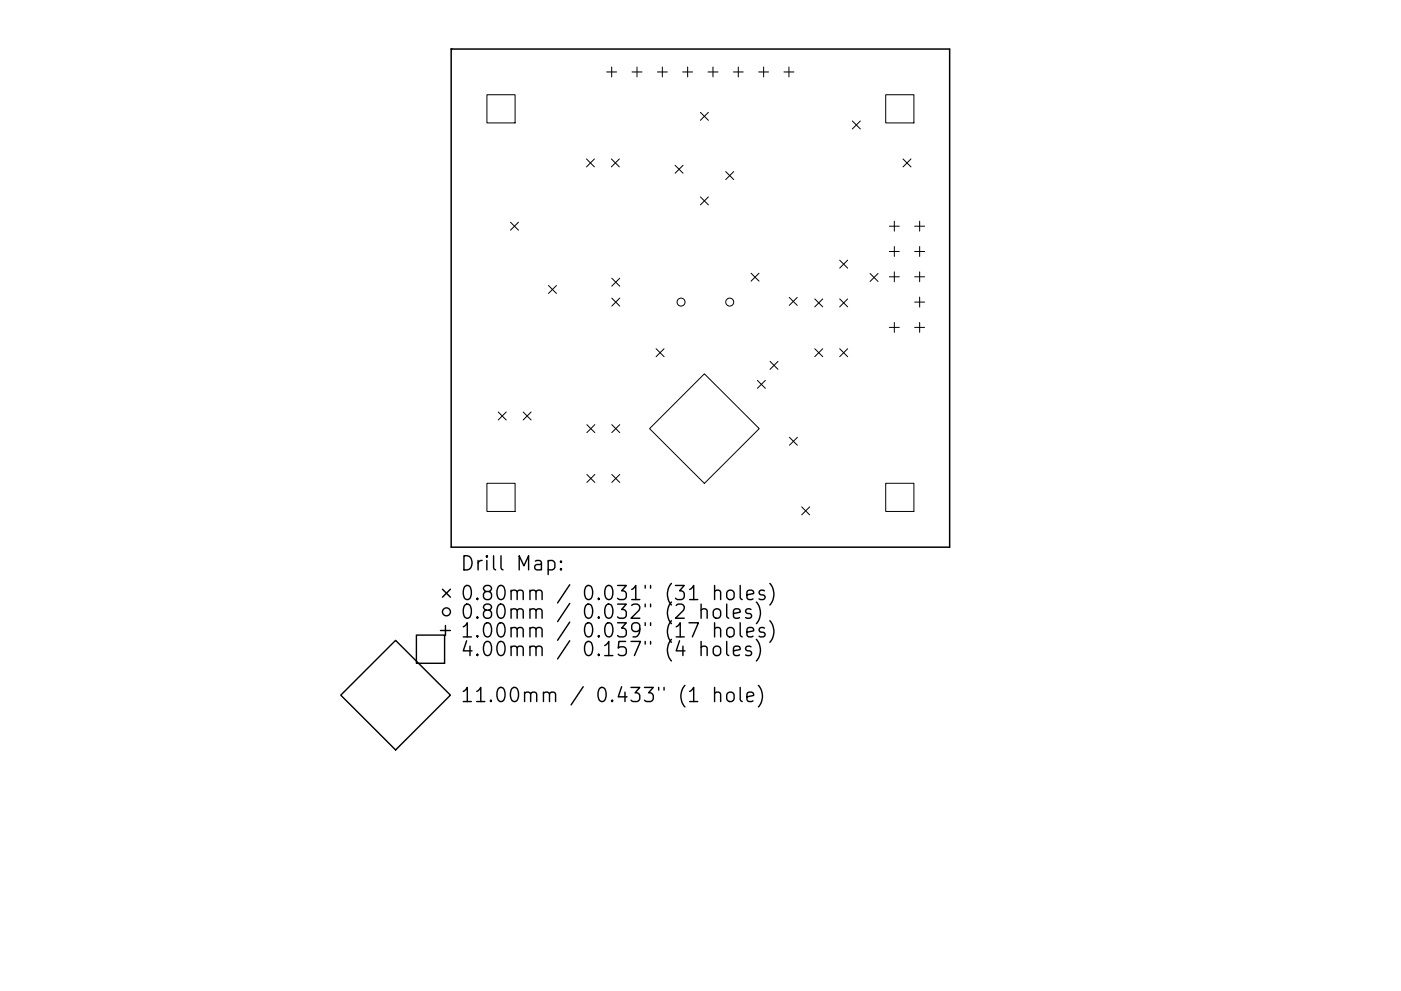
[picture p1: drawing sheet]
<svg xmlns="http://www.w3.org/2000/svg" width="297mm" height="210mm" viewBox="0 0 297 210" stroke-linecap="round" stroke-linejoin="round" font-family="sans-serif">
<defs><g id="words">
<g font-size="4.2">
<text x="97.5" y="121.1">Drill Map:</text>
<text x="97.5" y="127.4">0.80mm / 0.031&quot; (31 holes)</text>
<text x="97.5" y="131.3">0.80mm / 0.032&quot; (2 holes)</text>
<text x="97.5" y="135.3">1.00mm / 0.039&quot; (17 holes)</text>
<text x="97.5" y="139.2">4.00mm / 0.157&quot; (4 holes)</text>
<text x="97.5" y="149">11.00mm / 0.433&quot; (1 hole)</text>
</g>
</g></defs>
<circle cx="95.7" cy="10.4" r=".16" fill="#000"/>
<path d="M95.7 10.4h105.6v105.7h-105.6z" fill="none" stroke="#000" stroke-width=".32"/>
<g fill="none" stroke="#000" stroke-width=".21">
<path d="M128.6 15.3h2.1M129.7 14.2v2.1M134 15.3h2.1M135.1 14.2v2.1M139.4 15.3h2.1M140.4 14.2v2.1M144.7 15.3h2.2M145.8 14.2v2.1M150.1 15.3h2.1M151.2 14.2v2.1M155.5 15.3h2.1M156.5 14.2v2.1"/>
<path d="M160.8 15.3h2.2M161.9 14.2v2.1M166.2 15.3h2.1M167.3 14.2v2.1M103.2 20.1h6v6h-6zM124.3 33.7l1.7 1.7M126 33.7l-1.7 1.7M129.6 33.7l1.7 1.7M131.3 33.7l-1.7 1.7M143.1 35.1l1.7 1.7M144.8 35.1l-1.7 1.7M148.5 23.8l1.7 1.7"/>
<path d="M150.2 23.8l-1.7 1.7M153.9 36.4l1.7 1.7M155.6 36.4l-1.7 1.7M180.7 25.7l1.7 1.7M182.4 25.7l-1.7 1.7M187.8 20.1h6v6h-6zM191.5 33.7l1.6 1.7M193.1 33.7l-1.6 1.7M108.2 47.1l1.7 1.7M109.9 47.1l-1.7 1.7M129.7 59l1.7 1.7M131.4 59l-1.7 1.7"/>
<path d="M148.5 41.8l1.7 1.7M150.2 41.8l-1.7 1.7M159.2 58l1.7 1.7M160.9 58l-1.7 1.7M178 55.2l1.7 1.7M179.7 55.2l-1.7 1.7M184.5 58l1.7 1.7M186.2 58l-1.7 1.7M188.6 48h2.1M188.6 53.4h2.1M188.6 58.7h2.1M189.6 46.9v2.1"/>
<path d="M189.6 52.3v2.1M189.6 57.7v2.1M193.9 48h2.1M193.9 53.4h2.1M193.9 58.7h2.1M195 46.9v2.1M195 52.3v2.1M195 57.7v2.1M116.3 60.6l1.7 1.7M118 60.6l-1.7 1.7M129.7 63.3l1.7 1.6M131.4 63.3l-1.7 1.6"/>
<path d="M139.1 74l1.7 1.7M140.8 74l-1.7 1.7M163.3 76.7l1.7 1.7M165 76.7l-1.7 1.7M167.3 63.1l1.7 1.7M169 63.1l-1.7 1.7M172.7 63.4l1.7 1.7M172.7 74l1.7 1.7M174.4 63.4l-1.7 1.7M174.4 74l-1.7 1.7M178 63.4l1.7 1.7M178 74l1.7 1.7"/>
<path d="M179.7 63.4l-1.7 1.7M179.7 74l-1.7 1.7M188.6 69.5h2.1M189.6 68.4v2.1M193.9 69.5h2.1M193.9 64.1h2.1M195 63v2.2M195 68.4v2.1M105.6 87.4l1.7 1.7M107.3 87.4l-1.7 1.7M110.9 87.4l1.7 1.7M112.6 87.4l-1.7 1.7"/>
<path d="M124.4 90.1l1.7 1.7M126.1 90.1l-1.7 1.7M129.7 90.1l1.7 1.7M131.4 90.1l-1.7 1.7M137.7 90.9l11.6-11.6 11.7 11.6-11.7 11.7zM160.6 80.7l1.7 1.7M162.3 80.7l-1.7 1.7M167.4 92.8l1.7 1.7M169.1 92.8l-1.7 1.7M103.2 102.5h6v6h-6zM124.4 100.7l1.7 1.7M126.1 100.7l-1.7 1.7"/>
<path d="M129.7 100.7l1.7 1.7M131.4 100.7l-1.7 1.7M170 107.5l1.7 1.7M171.7 107.5l-1.7 1.7M187.8 102.5h6v6h-6z"/>
<circle cx="144.4" cy="64.1" r=".85"/>
<circle cx="154.7" cy="64.1" r=".85"/>
</g>
<g fill="none" stroke="#000" stroke-width=".3">
<path d="M116.2 119.1l.9-.2 .5 .6v.8l-.2 .5-.3 .1-.9-.1M118.9 119.1l.2 .1-.2 .1-.1-.1 .1-.1v.2M83.9 135.9l11.6 11.6-11.6 11.6-11.7-11.6zM88.3 134.7h6v6h-6zM93.4 133.8h2.1M93.8 125l1.7 1.7M94.4 132.7v2.1M95.5 125l-1.7 1.7M118.9 120.6l.2 .2-.2 .1-.1-.1 .1-.2v.3M148.6 129.5a.74 .74 0 0 1 1.3 .1v1.6M148.6 137.4a.74 .74 0 0 1 1.3 .1v1.6M148.6 128.2v3"/>
<path d="M148.6 136.1v3M151.4 129.5a.81 .81 0 0 1 .8-.3 .81 .81 0 0 1 .6 .5v.9a.81 .81 0 0 1-.8 .6 .81 .81 0 0 1-.8-.6v-.9zM151.4 137.4a.81 .81 0 0 1 .8-.3 .81 .81 0 0 1 .6 .6v.8a.81 .81 0 0 1-.8 .6 .81 .81 0 0 1-.8-.6v-.8zM151.5 125.5a.74 .74 0 0 1 1.3 .1v1.6M151.5 133.4a.74 .74 0 0 1 1.3 .2v1.5M151.5 124.2v3M151.5 132.1v3M154.1 128.2v2.5l.4 .5M154.1 136.1v2.6l.4 .4M154.2 125.5a.81 .81 0 0 1 .8-.3 .81 .81 0 0 1 .6 .6v.8a.81 .81 0 0 1-.7 .6 .81 .81 0 0 1-.8-.6v-.8zM154.2 133.4a.81 .81 0 0 1 .8-.3 .81 .81 0 0 1 .6 .6v.9a.81 .81 0 0 1-.7 .6 .81 .81 0 0 1-.8-.6v-.9zM155.5 130.2l1.4-.3-.1-.6-.9-.1-.4 .4v1.1l.1 .3 .3 .2 .9-.2"/>
<path d="M155.5 138.1l1.4-.3-.1-.6-.9-.1-.4 .4v1.2l.1 .2 .3 .2 .9-.2M156.9 124.2v2.6l.5 .4M156.9 132.1v2.6l.5 .4M158.4 126.2l1.4-.3-.2-.5-.8-.2-.4 .4v1.2l.1 .3 .3 .1 .8-.1M158.4 134.1l1.4-.3-.2-.5-.8-.2-.4 .5v1.1l.1 .3 .3 .1 .8-.1M159.2 129.3l-.7-.1-.4 .4 .1 .4 1 .3 .2 .3-.2 .4-.3 .2-.8-.2M159.2 137.2l-.7-.1-.4 .4 .1 .4 1 .3 .2 .3-.2 .4-.3 .2-.8-.2M160.4 127.7a3.4 3.4 0 0 1 0 4.6M160.4 135.7a3.4 3.4 0 0 1 0 4.5M162.1 125.4l-.7-.2-.5 .4 .2 .5 1 .3 .1 .2-.1 .5-.3 .1-.9-.1M162.1 133.3l-.7-.2-.5 .5 .2 .4 1 .3 .1 .3-.1 .4-.3 .1-.9-.1M163.2 123.8a3.4 3.4 0 0 1 0 4.6"/>
<path d="M163.2 131.7a3.4 3.4 0 0 1 0 4.6M146.2 146.7l.9-.9v3M146.2 148.8h1.7M151.5 147.1a.74 .74 0 0 1 1.3 .2v1.5M151.5 145.8v3M154.4 147a.81 .81 0 0 1 1.2 .4v.9a.81 .81 0 0 1-.7 .6 .81 .81 0 0 1-.8-.6v-.9zM156.9 145.8v2.6l.5 .4M158.4 147.8l1.4-.2-.2-.6-.8-.2-.4 .5v1.1l.1 .3 .3 .1 .8-.1M160.8 145.4a3.4 3.4 0 0 1 0 4.6"/>
<circle cx="94.7" cy="129.8" r=".85"/>
</g>
<use href="#words"/>
</svg>
